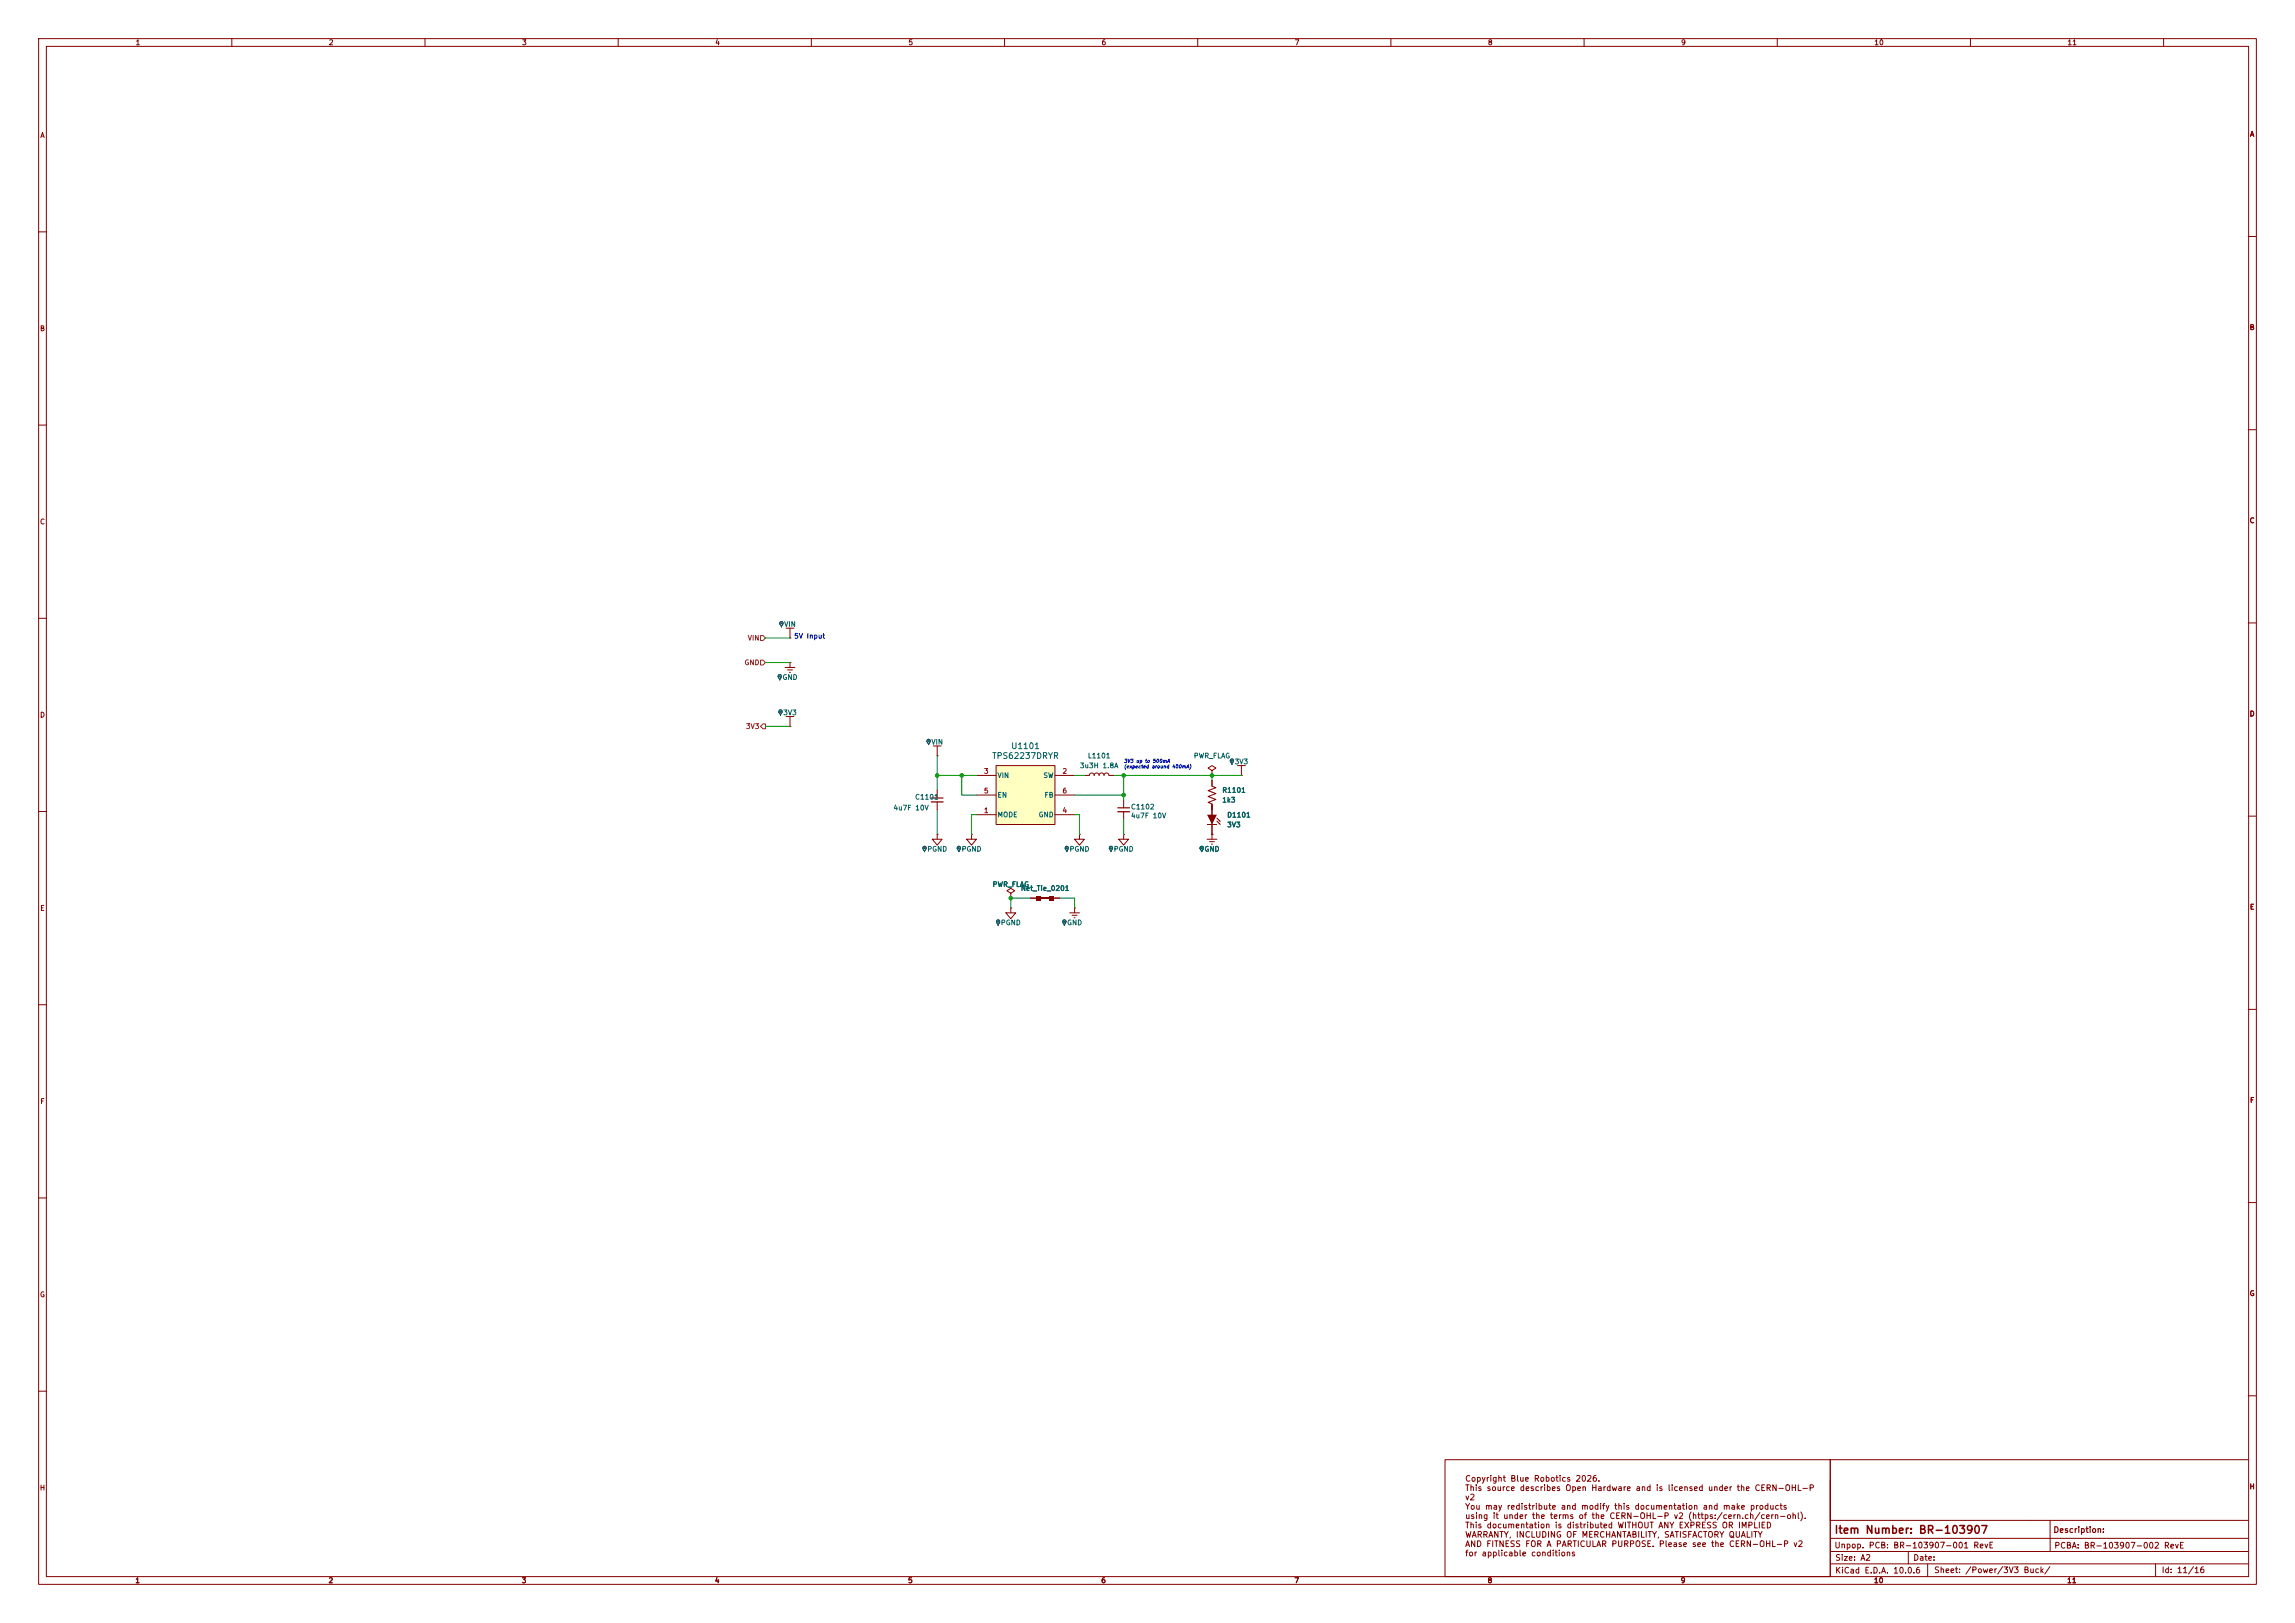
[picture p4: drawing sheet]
<svg xmlns="http://www.w3.org/2000/svg" width="594mm" height="420mm" viewBox="0 0 594 420" stroke-linecap="round" stroke-linejoin="round" font-family="sans-serif">
<defs><g id="words">
<text font-size="2" fill="#840000" x="474.7" y="397.4">Item Number: BR-103907</text>
<g font-size="1.5" fill="#006464">
<text x="256.6" y="196.7">TPS62237DRYR</text>
<text x="261.6" y="194.2">U1101</text>
</g>
<g font-size="1.5" fill="#840000">
<text x="379.1" y="383.8">Copyright Blue Robotics 2026.</text>
<text x="379.1" y="386.2">This source describes Open Hardware and is licensed under the CERN-OHL-P</text>
<text x="379.1" y="388.6">v2</text>
<text x="379.1" y="391">You may redistribute and modify this documentation and make products</text>
<text x="379.1" y="393.4">using it under the terms of the CERN-OHL-P v2 (https:/cern.ch/cern-ohl).</text>
<text x="379.1" y="395.8">This documentation is distributed WITHOUT ANY EXPRESS OR IMPLIED</text>
<text x="379.1" y="398.3">WARRANTY, INCLUDING OF MERCHANTABILITY, SATISFACTORY QUALITY</text>
<text x="379.1" y="400.7">AND FITNESS FOR A PARTICULAR PURPOSE. Please see the CERN-OHL-P v2</text>
<text x="474.7" y="401">Unpop. PCB: BR-103907-001 RevE</text>
<text x="531.3" y="397">Description:</text>
<text x="531.6" y="401.1">PCBA: BR-103907-002 RevE</text>
<text x="379.1" y="403.1">for applicable conditions</text>
<text x="474.9" y="404.2">Size: A2</text>
<text x="474.9" y="407.5">KiCad E.D.A. 10.0.6</text>
<text x="495.1" y="404.2">Date:</text>
<text x="500.5" y="407.4">Sheet: /Power/3V3 Buck/</text>
<text x="559.4" y="407.4">Id: 11/16</text>
</g>
<g font-size="1.3" fill="#840000">
<text x="35" y="12">1</text>
<text x="85" y="12">2</text>
<text x="135" y="12">3</text>
<text x="185" y="12">4</text>
<text x="235" y="12">5</text>
<text x="285" y="12">6</text>
<text x="335" y="12">7</text>
<text x="385" y="12">8</text>
<text x="435" y="12">9</text>
<text x="485" y="12">10</text>
<text x="535" y="12">11</text>
<text x="10.3" y="36">A</text>
<text x="582.2" y="35.7">A</text>
<text x="10.2" y="86">B</text>
<text x="582.1" y="85.7">B</text>
<text x="10.2" y="136">C</text>
<text x="582.1" y="135.7">C</text>
<text x="10.2" y="186">D</text>
<text x="582.1" y="185.7">D</text>
<text x="10.3" y="236">E</text>
<text x="582.2" y="235.7">E</text>
<text x="10.3" y="286">F</text>
<text x="582.2" y="285.7">F</text>
<text x="10.2" y="336">G</text>
<text x="582.1" y="335.7">G</text>
<text x="10.2" y="386">H</text>
<text x="582.1" y="385.7">H</text>
<text x="34.9" y="410">1</text>
<text x="84.9" y="410">2</text>
<text x="134.9" y="410">3</text>
<text x="184.9" y="410">4</text>
<text x="234.9" y="410">5</text>
<text x="284.9" y="410">6</text>
<text x="334.9" y="410">7</text>
<text x="384.9" y="410">8</text>
<text x="434.9" y="410">9</text>
<text x="484.9" y="410">10</text>
<text x="534.9" y="410">11</text>
</g>
<g font-size="1.3" fill="#725600">
<text x="193.4" y="166.1">VIN</text>
<text x="192.6" y="172.4">GND</text>
<text x="192.9" y="188.9">3V3</text>
</g>
<g font-size="1.3" fill="#006464">
<text x="202.8" y="162.5">VIN</text>
<text x="202.4" y="176.2">GND</text>
<text x="202.6" y="185.4">3V3</text>
<text x="240.9" y="193">VIN</text>
<text x="281.4" y="196.5">L1101</text>
<text x="308.8" y="196.5">PWR_FLAG</text>
<text x="258" y="201.6">VIN</text>
<text x="269.9" y="201.6">SW</text>
<text x="279.4" y="199.1">3u3H 1.8A</text>
<text x="319.4" y="198.1">3V3</text>
<text x="236.7" y="207.2">C1101</text>
<text x="258" y="206.7">EN</text>
<text x="270.2" y="206.7">FB</text>
<text x="292.6" y="209.8">C1102</text>
<text x="316.2" y="205.4">R1101</text>
<text x="316.2" y="208">1k3</text>
<text x="231.1" y="210">4u7F 10V</text>
<text x="258" y="211.8">MODE</text>
<text x="268.7" y="211.8">GND</text>
<text x="292.6" y="212">4u7F 10V</text>
<text x="317.5" y="211.8">D1101</text>
<text x="317.5" y="214.4">3V3</text>
<text x="239.9" y="220.7">PGND</text>
<text x="248.8" y="220.7">PGND</text>
<text x="276.7" y="220.7">PGND</text>
<text x="288.1" y="220.7">PGND</text>
<text x="311.6" y="220.7">GND</text>
<text x="256.8" y="229.8">PWR_FLAG</text>
<text x="264.1" y="230.8">Net_Tie_0201</text>
<text x="258.9" y="239.7">PGND</text>
<text x="276.1" y="239.7">GND</text>
</g>
<text font-size="1.3" fill="#0000c2" x="205.4" y="165.6">5V Input</text>
<g font-size="1.3" fill="#a90000">
<text x="254.5" y="200.5">3</text>
<text x="274.9" y="200.5">2</text>
<text x="254.5" y="205.6">5</text>
<text x="274.9" y="205.6">6</text>
<text x="254.5" y="210.7">1</text>
<text x="274.9" y="210.7">4</text>
</g>
<g font-size=".9" fill="#0000c2">
<text x="290.8" y="197.6">3V3 up to 500mA</text>
<text x="290.8" y="199">(expected around 400mA)</text>
</g>
</g></defs>
<g fill="none" stroke="#840000" stroke-width=".26">
<path d="M10 10h574v400h-574zM12 12h570v396h-570zM60 10v2M110 10v2M160 10v2M210 10v2M260 10v2M310 10v2M360 10v2M410 10v2M460 10v2M510 10v2"/>
<path d="M560 10v2M10 60h2M581.9 61.2h2M10 110h2M581.9 111.2h2M10 160h2M201.5 174.7a.49 .49 0 0 1 .7 .1 .49 .49 0 0 1-.2 .7l-.2 .4-.1-.3a.64 .64 0 0 1-.2-.9zM203.2 172.7h2.5M203.8 173.4h1.3M204.3 174h.3M204.5 171.5h.1M204.5 171.5v1.2"/>
<path d="M581.9 161.2h2M201.7 183.8a.49 .49 0 0 1 .7 .2 .49 .49 0 0 1-.2 .6l-.2 .5-.1-.4a.64 .64 0 0 1-.2-.9zM203.5 185.4h2M204.5 188h.1M204.5 185.4v2.6M240.1 191.4a.49 .49 0 0 1 .7 .2 .49 .49 0 0 1-.2 .7l-.3 .4-.1-.4a.64 .64 0 0 1-.1-.9zM241.6 193h2M242.6 195.6h.1M242.6 193v2.6M10 210h2M239 219.1a.49 .49 0 0 1 .7 .2 .49 .49 0 0 1-.2 .7l-.2 .4-.2-.4a.64 .64 0 0 1-.1-.9zM241.3 217.2h2.5l-1.2 1.5z"/>
<path d="M242.6 215.9h.1M242.6 204.5v2M242.6 207.5v2.1M242.6 215.9v1.3M581.9 211.2h2M268 232.4h.2M272.8 232.4h.2M10 260h2M581.9 261.2h2M10 310h2M581.9 311.2h2M10 360h2"/>
<path d="M374 377.7h99.7v30.3h-99.7zM473.7 377.7h108.2M473.7 377.7v30.3M581.9 361.2h2M473.7 393.4h108.2M473.9 398.1h108M530.6 393.4v4.6M530.6 398.1v3.4M473.9 404.7h108M473.9 401.5h108M493.9 401.5v3.2M498.9 404.7v3.3"/>
<path d="M557.9 404.7v3.3"/>
</g>
<g fill="#840000" stroke="#840000" stroke-width=".26">
<circle cx="202" cy="184.2" r=".09"/>
<circle cx="239.3" cy="219.5" r=".09"/>
<circle cx="240.3" cy="191.8" r=".09"/>
<circle cx="201.8" cy="175" r=".09"/>
</g>
<path d="M201.5 174.7a.49 .49 0 0 1 .7 .1 .49 .49 0 0 1-.2 .7l-.2 .4-.1-.3a.64 .64 0 0 1-.2-.9zM201.7 183.8a.49 .49 0 0 1 .7 .2 .49 .49 0 0 1-.2 .6l-.2 .5-.1-.4a.64 .64 0 0 1-.2-.9zM240.1 191.4a.49 .49 0 0 1 .7 .2 .49 .49 0 0 1-.2 .7l-.3 .4-.1-.4a.64 .64 0 0 1-.1-.9zM239 219.1a.49 .49 0 0 1 .7 .2 .49 .49 0 0 1-.2 .7l-.2 .4-.2-.4a.64 .64 0 0 1-.1-.9z" fill="none" stroke="#006464" stroke-width=".26"/>
<g fill="#006464" stroke="#006464" stroke-width=".26">
<circle cx="202" cy="184.2" r=".09"/>
<circle cx="239.3" cy="219.5" r=".09"/>
<circle cx="240.3" cy="191.8" r=".09"/>
<circle cx="201.8" cy="175" r=".09"/>
</g>
<path d="M241 206.5h3.1" fill="none" stroke="#840000" stroke-width=".3"/>
<path d="M241 207.5h3.1" fill="none" stroke="#840000" stroke-width=".33"/>
<g fill="#840000">
<path d="M268.2 231.8h1.3v1.2h-1.3z"/>
<path d="M271.5 231.8h1.3v1.2h-1.3z"/>
<path d="M269.5 232.2h2v.5h-2z"/>
</g>
<g fill="none" stroke="#840000" stroke-width=".26">
<path d="M202 160.9a.49 .49 0 0 1 .7 .2 .49 .49 0 0 1-.2 .7l-.3 .4-.1-.3a.64 .64 0 0 1-.1-1zM203.5 162.6h2M204.5 165.1h.1M204.5 162.6v2.5M313.7 199.4l1-.6-1-.7-1 .7 1 .6v1.3M318.6 196.5a.49 .49 0 0 1 .7 .2 .49 .49 0 0 1-.3 .6l-.2 .5-.1-.4a.64 .64 0 0 1-.1-.9zM320.3 198.1h2M321.3 198.1v2.6M247.9 219.1a.49 .49 0 0 1 .7 .2 .49 .49 0 0 1-.2 .7l-.2 .4-.2-.4a.64 .64 0 0 1-.1-.9zM250.2 217.2h2.5l-1.2 1.5zM251.5 215.9h.1M251.5 215.9v1.3"/>
<path d="M275.8 219.1a.49 .49 0 0 1 .7 .2 .49 .49 0 0 1-.2 .7l-.2 .4-.1-.4a.64 .64 0 0 1-.2-.9zM278.1 217.2h2.6l-1.3 1.5zM279.4 215.9h.1M279.4 215.9v1.3M280.7 200.7h1.2l.3-.5 .4-.2 .4 .2 .2 .5 .2-.5 .4-.2 .5 .2 .2 .4 .4-.5 .6 .1 .2 .4 .3-.4 .4-.2 .4 .2 .2 .4 1.3 .1M287.3 219.1a.49 .49 0 0 1 .7 .2 .49 .49 0 0 1-.2 .7l-.3 .4-.1-.4a.64 .64 0 0 1-.1-.9zM289.6 217.2h2.5l-1.3 1.5zM290.8 215.9h.1M290.8 207v2M290.8 210.1v2M290.8 215.9v1.3M310.8 219.1a.49 .49 0 0 1 .7 .2 .49 .49 0 0 1-.3 .7l-.2 .4-.1-.4a.64 .64 0 0 1-.1-.9z"/>
<path d="M312.4 217.2h2.6M312.4 213.4h2.6M313.1 217.8h1.2M313.6 218.4h.2M313.7 201.9v1.6l1 .3-2 .8 2 .8-2 .7 2 .8-2 .7 1 .4v1.6M313.7 215.9h.1M313.7 200.7h.1M313.7 210.8v2.6M313.7 215.9v1.3M321.3 200.7h.1M258.1 238.2a.49 .49 0 0 1 .6 .1 .49 .49 0 0 1-.2 .7l-.2 .4-.1-.3a.64 .64 0 0 1-.1-.9zM260.3 236.2h2.6l-1.3 1.5z"/>
<path d="M261.6 231.1l1-.6-1-.6-1 .6 1 .6v1.3M261.6 232.4h.1M261.6 235h.1M261.6 235v1.2M266.7 232.4h1.3M273 232.4h1.3M275.2 238.2a.49 .49 0 0 1 .7 .1 .49 .49 0 0 1-.2 .7l-.2 .4-.2-.3a.64 .64 0 0 1-.1-.9zM276.9 236.2h2.5M277.5 236.9h1.3M278 237.5h.3M278.1 235h.1M278.1 235v1.2"/>
</g>
<g fill="#840000" stroke="#840000" stroke-width=".26">
<circle cx="248.2" cy="219.5" r=".09"/>
<circle cx="202.2" cy="161.3" r=".09"/>
<circle cx="258.3" cy="238.5" r=".09"/>
<circle cx="275.5" cy="238.5" r=".09"/>
<circle cx="276.1" cy="219.5" r=".09"/>
<circle cx="287.5" cy="219.5" r=".09"/>
<circle cx="311" cy="219.5" r=".09"/>
<circle cx="318.8" cy="196.9" r=".09"/>
</g>
<path d="M202 160.9a.49 .49 0 0 1 .7 .2 .49 .49 0 0 1-.2 .7l-.3 .4-.1-.3a.64 .64 0 0 1-.1-1zM318.6 196.5a.49 .49 0 0 1 .7 .2 .49 .49 0 0 1-.3 .6l-.2 .5-.1-.4a.64 .64 0 0 1-.1-.9zM247.9 219.1a.49 .49 0 0 1 .7 .2 .49 .49 0 0 1-.2 .7l-.2 .4-.2-.4a.64 .64 0 0 1-.1-.9zM275.8 219.1a.49 .49 0 0 1 .7 .2 .49 .49 0 0 1-.2 .7l-.2 .4-.1-.4a.64 .64 0 0 1-.2-.9zM287.3 219.1a.49 .49 0 0 1 .7 .2 .49 .49 0 0 1-.2 .7l-.3 .4-.1-.4a.64 .64 0 0 1-.1-.9zM310.8 219.1a.49 .49 0 0 1 .7 .2 .49 .49 0 0 1-.3 .7l-.2 .4-.1-.4a.64 .64 0 0 1-.1-.9zM258.1 238.2a.49 .49 0 0 1 .6 .1 .49 .49 0 0 1-.2 .7l-.2 .4-.1-.3a.64 .64 0 0 1-.1-.9zM275.2 238.2a.49 .49 0 0 1 .7 .1 .49 .49 0 0 1-.2 .7l-.2 .4-.2-.3a.64 .64 0 0 1-.1-.9z" fill="none" stroke="#006464" stroke-width=".26"/>
<g fill="#006464" stroke="#006464" stroke-width=".26">
<circle cx="248.2" cy="219.5" r=".09"/>
<circle cx="202.2" cy="161.3" r=".09"/>
<circle cx="258.3" cy="238.5" r=".09"/>
<circle cx="275.5" cy="238.5" r=".09"/>
<circle cx="276.1" cy="219.5" r=".09"/>
<circle cx="287.5" cy="219.5" r=".09"/>
<circle cx="311" cy="219.5" r=".09"/>
<circle cx="318.8" cy="196.9" r=".09"/>
</g>
<path d="M289.3 209h3.1" fill="none" stroke="#840000" stroke-width=".3"/>
<path d="M289.3 210.1h3.1" fill="none" stroke="#840000" stroke-width=".33"/>
<path d="M315.7 212.9l.3 .6-.7-.3z" fill="#840000"/>
<path d="M315 212.5l.6 .6" fill="none" stroke="#840000" stroke-width=".26"/>
<path d="M315.7 212.1l.3 .6-.7-.2z" fill="#840000"/>
<path d="M315 211.7l.6 .6" fill="none" stroke="#840000" stroke-width=".26"/>
<path d="M312.4 210.8h2.6l-1.3 2.6z" fill="#840000"/>
<path d="M313.7 208.3v2.5M313.7 213.4v2.5" fill="none" stroke="#840000" stroke-width=".26"/>
<path d="M257.8 198.1h15.2v15.3h-15.2z" fill="#ffffc2"/>
<g fill="none" stroke="#840000" stroke-width=".26">
<path d="M257.8 198.1h15.2v15.3h-15.2zM252.7 210.8h5.1M252.7 200.7h5.1M252.7 205.7h5.1M273 210.8h5.1M273 200.7h5.1M273 205.7h5.1M313.7 215.9h.1M313.7 201.9v1.3M313.7 208.3v2.5M313.7 213.4v2.5M261.6 232.4h.1"/>
<path d="M266.7 232.4h1.3M273 232.4h1.3"/>
</g>
<path d="M196.8 170.8h.7l.6 .7-.6 .6h-.7zM196.8 164.5h.7l.6 .6-.6 .6h-.7zM197.5 187.3h.6v1.3h-.6l-.7-.6z" fill="none" stroke="#725600" stroke-width=".26"/>
<g fill="none" stroke="#009600" stroke-width=".26">
<path d="M198.1 171.5h6.4M198.1 165.1h6.4M198.1 188h6.4M242.6 195.6v8.9M242.6 200.7h10.1M242.6 209.6v6.3M248.9 200.7v5h3.8M252.7 210.8h-1.2v5.1M278.1 200.7h2.6M278.1 210.8h1.3v5.1M278.1 205.7h12.7M288.3 200.7h33"/>
<path d="M290.8 200.7v6.3M290.8 212.1v3.8M313.7 200.7v1.2M313.7 208.3v1.3M266.7 232.4h-5.1v2.6M274.3 232.4h3.8v2.6"/>
</g>
<path d="M310.8 219.1a.49 .49 0 0 1 .7 .2 .49 .49 0 0 1-.3 .7l-.2 .4-.1-.4a.64 .64 0 0 1-.1-.9z" fill="none" stroke="#006464" stroke-width=".26"/>
<circle cx="311" cy="219.5" r=".09" fill="#006464" stroke="#006464" stroke-width=".26"/>
<g fill="#009600" stroke="#009600" stroke-width=".26">
<circle cx="242.6" cy="200.7" r=".46"/>
<circle cx="261.6" cy="232.4" r=".46"/>
<circle cx="248.9" cy="200.7" r=".46"/>
<circle cx="290.8" cy="200.7" r=".46"/>
<circle cx="290.8" cy="205.7" r=".46"/>
<circle cx="313.7" cy="200.7" r=".46"/>
</g>
<use href="#words"/>
</svg>
